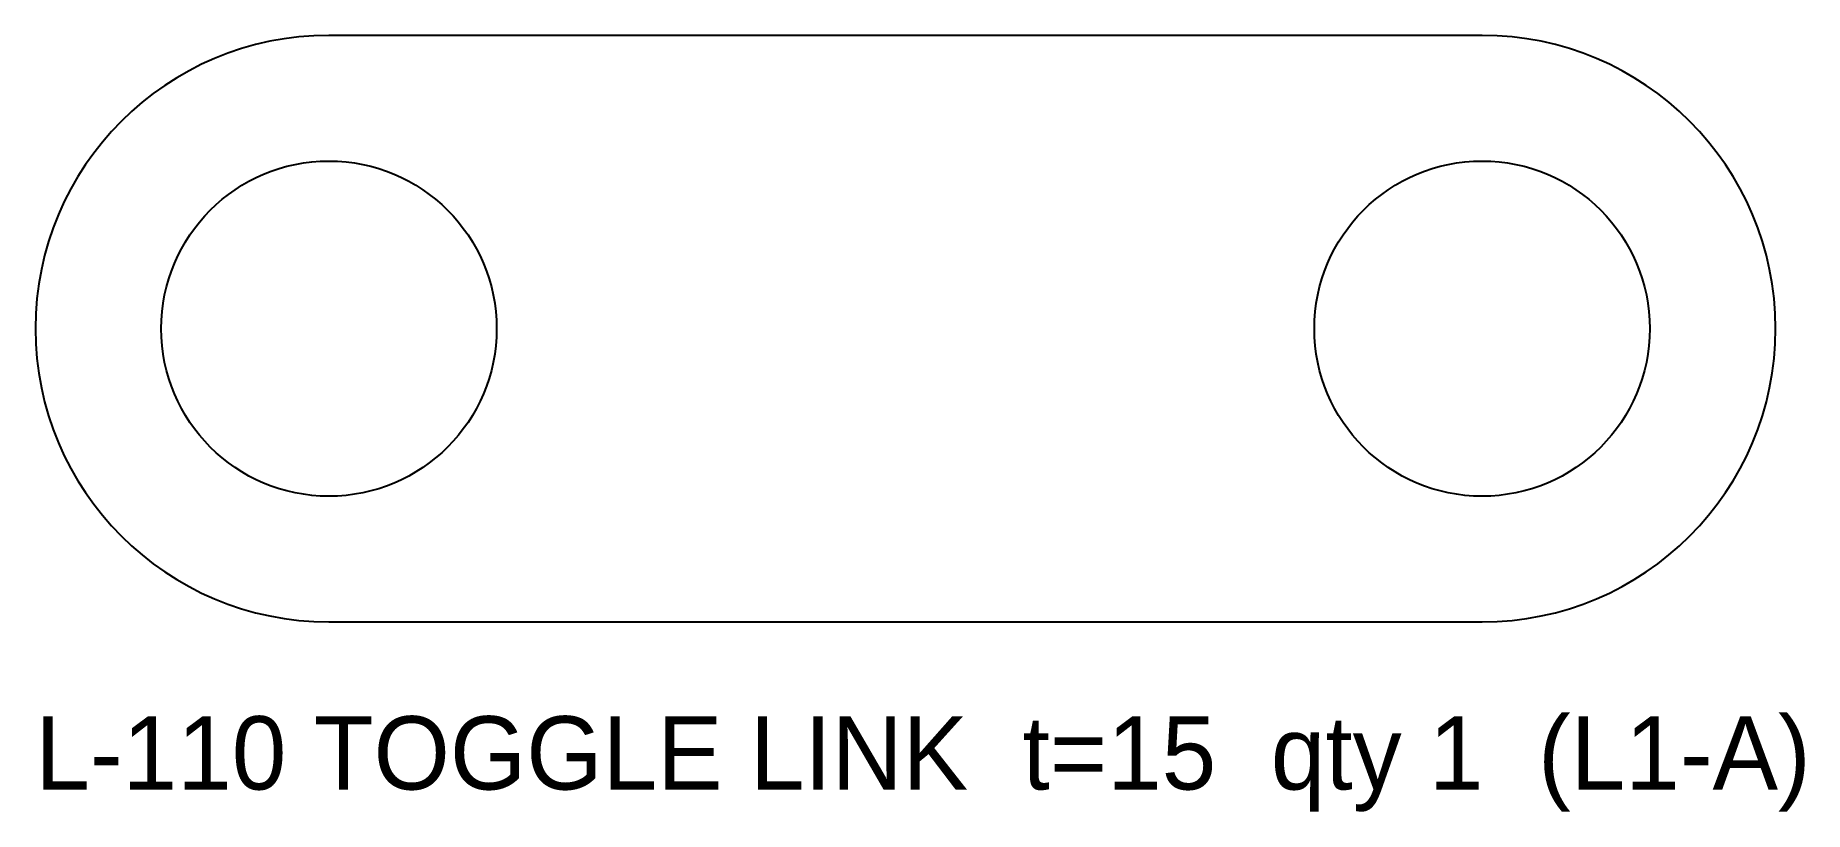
# Model space of a CAD drawing. Header units: millimetres. Extents: x -14 to 70.4, y -23.1 to 14.
import ezdxf

# ---------------------------------------------------------------- set-up
doc = ezdxf.new("R2010")
doc.units = ezdxf.units.MM

msp = doc.modelspace()

# ---------------------------------------------------------------- linework, layer by layer
at = {"layer": 'HOLES'}
for centre in [(0, 0), (55, 0)]:
    msp.add_circle(centre, 8, dxfattribs=at)
at = {"layer": 'OUTLINE'}
for p, q in [((55, 14), (0, 14)), ((0, -14), (55, -14))]:
    msp.add_line(p, q, dxfattribs=at)
for centre, start, end in [((0, 0), 90, 270), ((55, 0), 270, 90)]:
    msp.add_arc(centre, 14, start, end, dxfattribs=at)

# ---------------------------------------------------------------- texts
at = {"layer": 'NOTES'}
msp.add_text('L-110 TOGGLE LINK  t=15  qty 1  (L1-A)', height=3.5, dxfattribs=at).set_placement((-14, -22))

doc.saveas('drawing.dxf')
